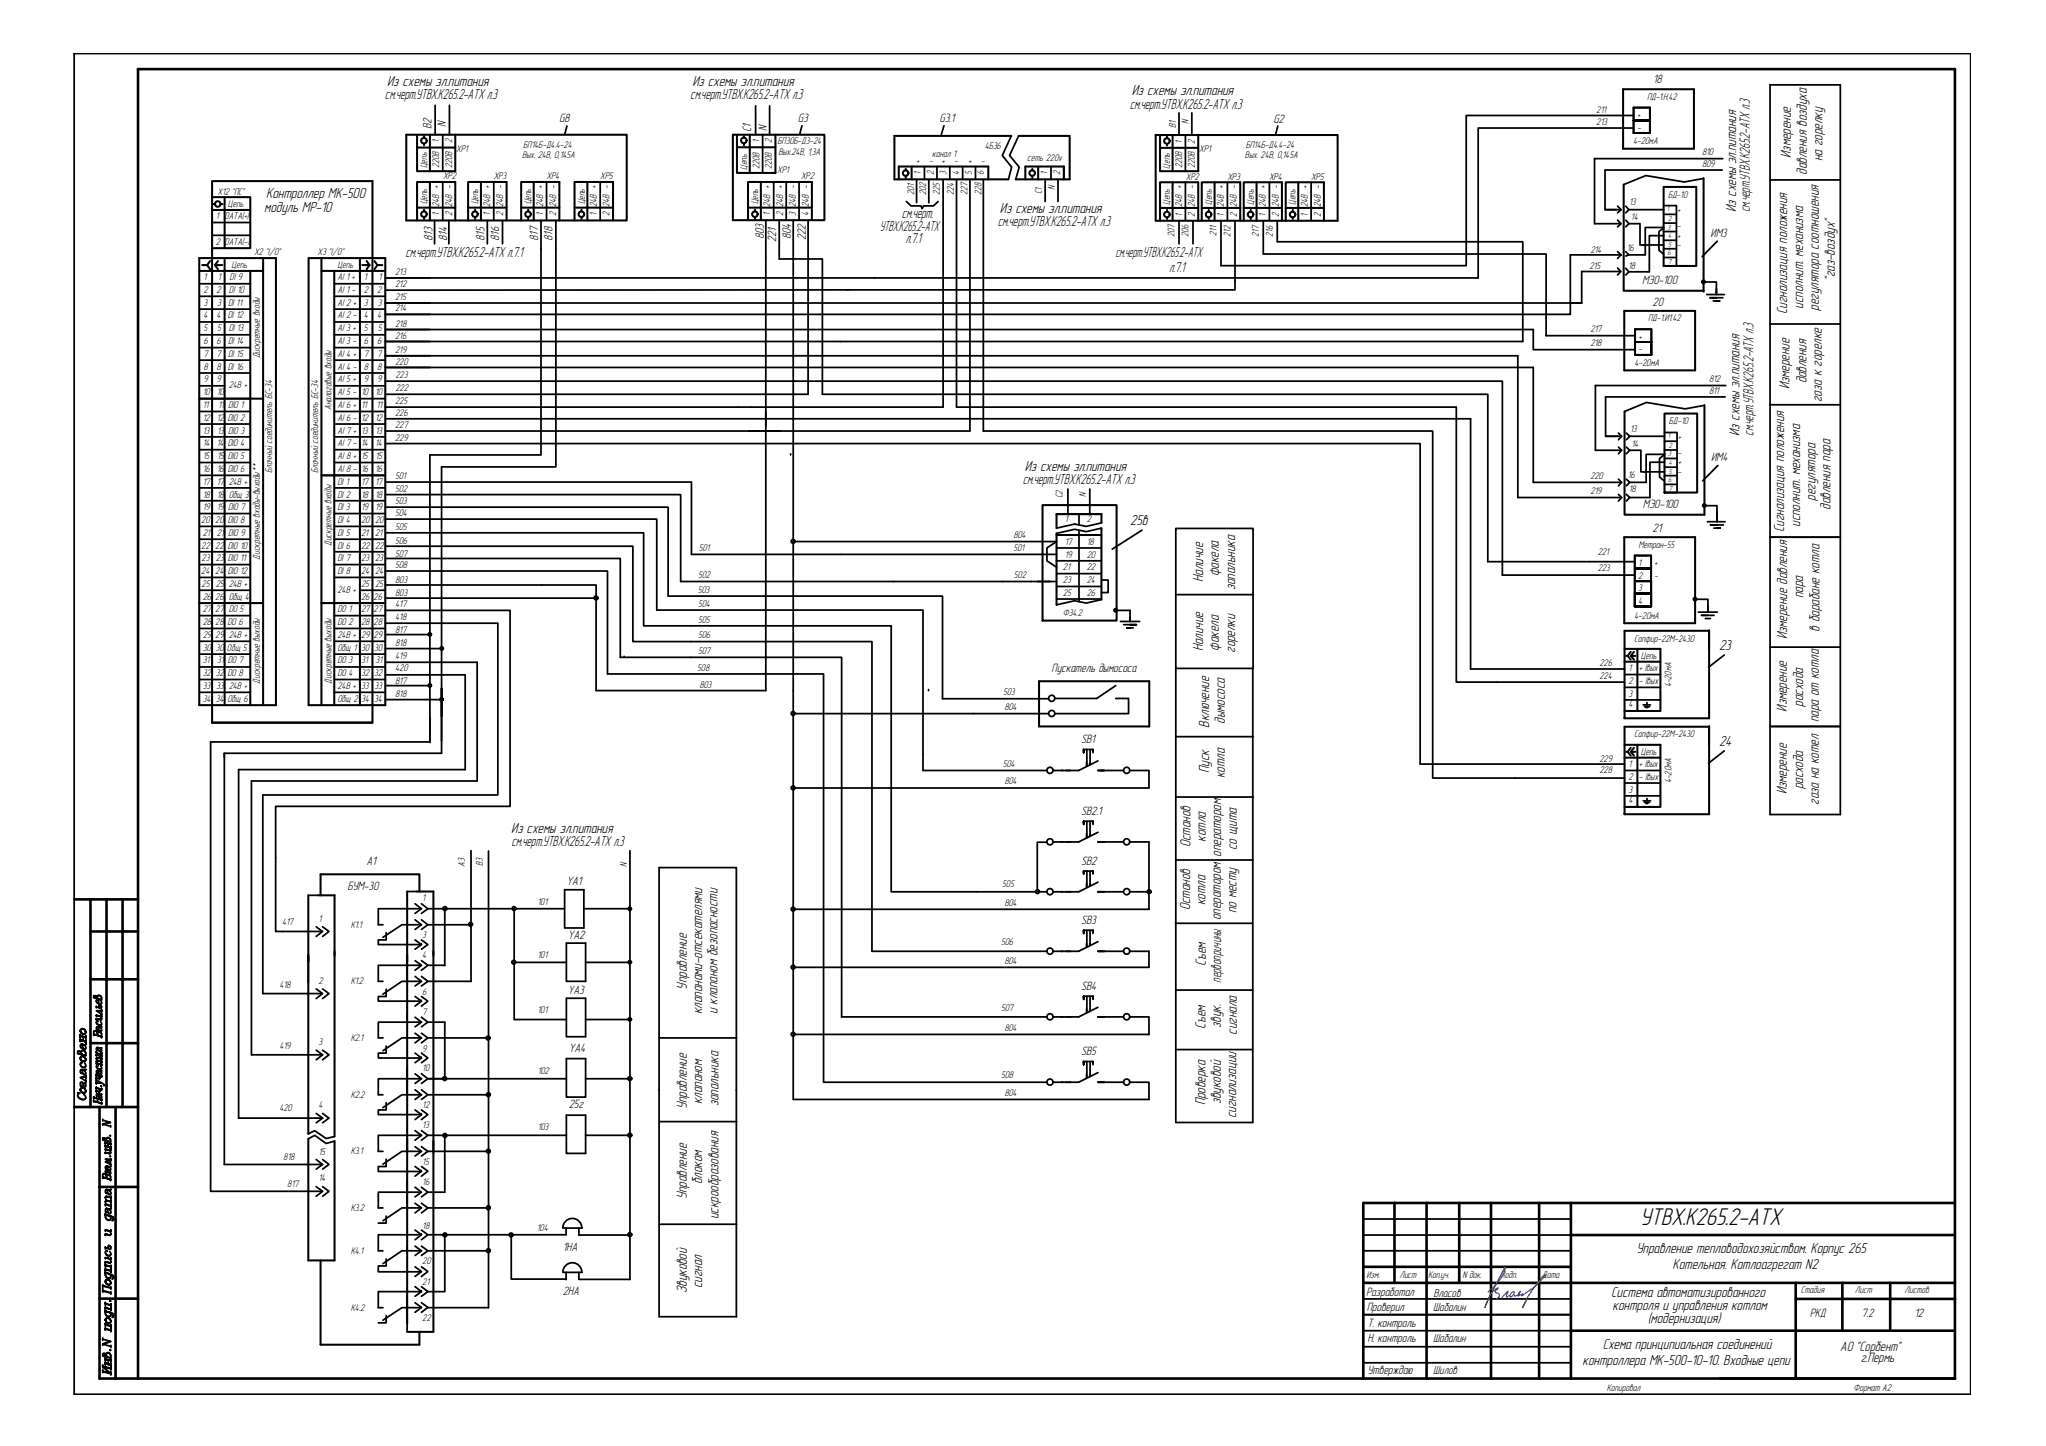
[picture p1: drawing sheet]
<svg xmlns="http://www.w3.org/2000/svg" width="297mm" height="210mm" viewBox="0 0 297 210" stroke-linecap="round" stroke-linejoin="round" font-family="sans-serif">
<defs><g id="words">
<text font-size="3.6" x="238.1" y="177.8">УТВХ.К265.2-АТХ</text>
<g font-size="2.2">
<text x="55.9" y="14.4">см.черт.УТВХ.К265.2-АТХ л.3</text>
<text x="56.2" y="12.4">Из схемы эл.питания</text>
<text x="100.2" y="14.4">см.черт.УТВХ.К265.2-АТХ л.3</text>
<text x="100.5" y="12.4">Из схемы эл.питания</text>
<text x="164" y="15.8">см.черт.УТВХ.К265.2-АТХ л.3</text>
<text x="164.3" y="13.8">Из схемы эл.питания</text>
<text x="260" y="22.9" transform="rotate(-90 260 22.9)">Измерение</text>
<text x="264.6" y="23.4" transform="rotate(-90 264.6 23.4)">на горелку</text>
<text x="38.7" y="28.7">Контроллер МК-500</text>
<text x="262.3" y="25.4" transform="rotate(-90 262.3 25.4)">давления воздуха</text>
<text x="38.4" y="30.8">модуль МР-10</text>
<text x="127.7" y="33.6">УТВХ.К265.2-АТХ</text>
<text x="130.9" y="31.6">см.черт.</text>
<text x="131.5" y="35.3">л.7.1</text>
<text x="144.9" y="32.9">см.черт.УТВХ.К265.2-АТХ л.3</text>
<text x="145.2" y="30.9">Из схемы эл.питания</text>
<text x="252.1" y="30.8" transform="rotate(-90 252.1 30.8)">Из схемы эл.питания</text>
<text x="254.1" y="30.8" transform="rotate(-90 254.1 30.8)">см.черт.УТВХ.К265.2-АТХ л.3</text>
<text x="58.9" y="37.3">см.черт.УТВХ.К265.2-АТХ л.7.1</text>
<text x="161.9" y="37.3">см.черт.УТВХ.К265.2-АТХ</text>
<text x="169.7" y="39.5">л.7.1</text>
<text x="266.4" y="40.7" transform="rotate(-90 266.4 40.7)">&quot;газ-воздух&quot;</text>
<text x="259.5" y="45.6" transform="rotate(-90 259.5 45.6)">Сигнализация положения</text>
<text x="261.8" y="44.8" transform="rotate(-90 261.8 44.8)">исполнит. механизма</text>
<text x="264" y="45.1" transform="rotate(-90 264 45.1)">регулятора соотношения</text>
<text x="259.8" y="56.5" transform="rotate(-90 259.8 56.5)">Измерение</text>
<text x="262.3" y="55.7" transform="rotate(-90 262.3 55.7)">давления</text>
<text x="264.5" y="58.4" transform="rotate(-90 264.5 58.4)">газа к горелке</text>
<text x="252.5" y="63.3" transform="rotate(-90 252.5 63.3)">Из схемы эл.питания</text>
<text x="254.6" y="63.2" transform="rotate(-90 254.6 63.2)">см.черт.УТВХ.К265.2-АТХ л.3</text>
<text x="148.5" y="70.3">см.черт.УТВХ.К265.2-АТХ л.3</text>
<text x="148.8" y="68.4">Из схемы эл.питания</text>
<text x="164.1" y="76.2">25в</text>
<text x="259" y="77.3" transform="rotate(-90 259 77.3)">Сигнализация положения</text>
<text x="261.3" y="76.5" transform="rotate(-90 261.3 76.5)">исполнит. механизма</text>
<text x="263.6" y="72.7" transform="rotate(-90 263.6 72.7)">регулятора</text>
<text x="265.7" y="74" transform="rotate(-90 265.7 74)">давления пара</text>
<text x="177" y="83.7" transform="rotate(-90 177 83.7)">факела</text>
<text x="174.7" y="84.5" transform="rotate(-90 174.7 84.5)">Наличие</text>
<text x="179.3" y="85.7" transform="rotate(-90 179.3 85.7)">запальника</text>
<text x="261.8" y="86.8" transform="rotate(-90 261.8 86.8)">пара</text>
<text x="174.7" y="94.5" transform="rotate(-90 174.7 94.5)">Наличие</text>
<text x="177" y="94.4" transform="rotate(-90 177 94.4)">факела</text>
<text x="179.3" y="94.8" transform="rotate(-90 179.3 94.8)">горелки</text>
<text x="249.6" y="94.4">23</text>
<text x="259.5" y="92.8" transform="rotate(-90 259.5 92.8)">Измерение давления</text>
<text x="264.1" y="91.7" transform="rotate(-90 264.1 91.7)">в барабане котла</text>
<text x="175.6" y="105.6" transform="rotate(-90 175.6 105.6)">Включение</text>
<text x="177.8" y="105" transform="rotate(-90 177.8 105)">дымососа</text>
<text x="259.4" y="103.3" transform="rotate(-90 259.4 103.3)">Измерение</text>
<text x="261.8" y="102.6" transform="rotate(-90 261.8 102.6)">расхода</text>
<text x="264" y="104.9" transform="rotate(-90 264 104.9)">пара от котла</text>
<text x="175.6" y="112.2" transform="rotate(-90 175.6 112.2)">Пуск</text>
<text x="177.8" y="113" transform="rotate(-90 177.8 113)">котла</text>
<text x="249.6" y="108.3">24</text>
<text x="259.4" y="115.3" transform="rotate(-90 259.4 115.3)">Измерение</text>
<text x="261.8" y="114.6" transform="rotate(-90 261.8 114.6)">расхода</text>
<text x="264" y="116.8" transform="rotate(-90 264 116.8)">газа на котел</text>
<text x="74.2" y="120.9">Из схемы эл.питания</text>
<text x="74.3" y="122.9">см.черт.УТВХ.К265.2-АТХ л.3</text>
<text x="172.8" y="123" transform="rotate(-90 172.8 123)">Останов</text>
<text x="175.1" y="122.2" transform="rotate(-90 175.1 122.2)">котла</text>
<text x="177.3" y="124.4" transform="rotate(-90 177.3 124.4)">оператором</text>
<text x="179.5" y="123.4" transform="rotate(-90 179.5 123.4)">со щита</text>
<text x="175" y="131.4" transform="rotate(-90 175 131.4)">котла</text>
<text x="172.8" y="132.2" transform="rotate(-90 172.8 132.2)">Останов</text>
<text x="177.3" y="133.6" transform="rotate(-90 177.3 133.6)">оператором</text>
<text x="179.5" y="132.6" transform="rotate(-90 179.5 132.6)">по месту</text>
<text x="99.7" y="143.6" transform="rotate(-90 99.7 143.6)">Управление</text>
<text x="175.1" y="140.3" transform="rotate(-90 175.1 140.3)">Съем</text>
<text x="177.3" y="142.7" transform="rotate(-90 177.3 142.7)">первопричины</text>
<text x="102" y="147.2" transform="rotate(-90 102 147.2)">клапанами-отсекателями</text>
<text x="104.2" y="147.2" transform="rotate(-90 104.2 147.2)">и клапаном безопасности</text>
<text x="175" y="149.4" transform="rotate(-90 175 149.4)">Съем</text>
<text x="177.3" y="149.2" transform="rotate(-90 177.3 149.2)">звук.</text>
<text x="179.5" y="150.2" transform="rotate(-90 179.5 150.2)">сигнала</text>
<text x="99.7" y="161" transform="rotate(-90 99.7 161)">Управление</text>
<text x="102" y="160.3" transform="rotate(-90 102 160.3)">клапаном</text>
<text x="104.3" y="160.6" transform="rotate(-90 104.3 160.6)">запальника</text>
<text x="175" y="160.4" transform="rotate(-90 175 160.4)">Проверка</text>
<text x="177.3" y="160.3" transform="rotate(-90 177.3 160.3)">звуковой</text>
<text x="179.5" y="162.3" transform="rotate(-90 179.5 162.3)">сигнализации</text>
<text x="102" y="171.9" transform="rotate(-90 102 171.9)">блоком</text>
<text x="99.7" y="174.1" transform="rotate(-90 99.7 174.1)">Управление</text>
<text x="104.3" y="177" transform="rotate(-90 104.3 177)">искрообразования</text>
<text x="237.6" y="181.8">Управление тепловодохозяйством. Корпус 265</text>
<text x="242.8" y="184.3">Котельная. Котлоагрегат N2</text>
<text x="99.7" y="187.7" transform="rotate(-90 99.7 187.7)">Звуковой</text>
<text x="102" y="187" transform="rotate(-90 102 187)">сигнал</text>
<text x="233.9" y="188.3">Система автоматизированного</text>
<text x="234.1" y="190.2">контроля и управления котлом</text>
<text x="232.7" y="195.9">Cхема принципиальная соединений</text>
<text x="239.2" y="192">(модернизация)</text>
<text x="229.8" y="198.2">контроллера МК-500-10-10. Входные цепи</text>
</g>
<g font-size="2">
<text x="267.2" y="196.1">АО &quot;Сорбент&quot;</text>
<text x="270.1" y="197.7">г.Пермь</text>
</g>
<g font-size="1.8">
<text x="81.2" y="17.8">G8</text>
<text x="115.8" y="17.7">G3</text>
<text x="136.4" y="17.7">G3.1</text>
<text x="184.9" y="17.8">G2</text>
<text x="240" y="12.1">18</text>
<text x="62.7" y="18.8" transform="rotate(-90 62.7 18.8)">В2</text>
<text x="64.7" y="18.4" transform="rotate(-90 64.7 18.4)">N</text>
<text x="109.1" y="19.2" transform="rotate(-90 109.1 19.2)">С1</text>
<text x="111.3" y="19" transform="rotate(-90 111.3 19)">N</text>
<text x="62.8" y="35" transform="rotate(-90 62.8 35)">813</text>
<text x="64.9" y="35" transform="rotate(-90 64.9 35)">814</text>
<text x="70.3" y="35" transform="rotate(-90 70.3 35)">815</text>
<text x="72.4" y="35" transform="rotate(-90 72.4 35)">816</text>
<text x="78.1" y="35" transform="rotate(-90 78.1 35)">817</text>
<text x="80.2" y="35" transform="rotate(-90 80.2 35)">818</text>
<text x="110.9" y="34.8" transform="rotate(-90 110.9 34.8)">803</text>
<text x="112.7" y="35.2" transform="rotate(-90 112.7 35.2)">221</text>
<text x="114.8" y="34.8" transform="rotate(-90 114.8 34.8)">804</text>
<text x="117" y="34.8" transform="rotate(-90 117 34.8)">222</text>
<text x="248.3" y="34.3">ИМ3</text>
<text x="238.4" y="41.2">МЭО-100</text>
<text x="239.9" y="44.4">20</text>
<text x="248.4" y="66.9">ИМ4</text>
<text x="238.5" y="73.7">МЭО-100</text>
<text x="239.9" y="77.2">21</text>
<text x="152.7" y="97.6">Пускатель дымососа</text>
<text x="156.9" y="107.9">SВ1</text>
<text x="156.9" y="118.3">SВ2.1</text>
<text x="53.2" y="125.5">А1</text>
<text x="156.9" y="125.5">SВ2</text>
<text x="50.4" y="129.2">БУМ-30</text>
<text x="82.2" y="128.5">YA1</text>
<text x="82.4" y="136.3">YA2</text>
<text x="156.9" y="134.1">SВ3</text>
<text x="156.9" y="143.7">SВ4</text>
<text x="82.4" y="144.3">YA3</text>
<text x="82.6" y="152.7">YA4</text>
<text x="156.9" y="153.2">SВ5</text>
<text x="82.6" y="160.8">25г</text>
<text x="81.7" y="181.6">1HA</text>
<text x="81.7" y="188">2HA</text>
<text x="198.3" y="188.1">Разработал</text>
<text x="198.4" y="190.4">Проверил</text>
<text x="262.7" y="191.1">РКД</text>
<text x="270.3" y="191.1">7.2</text>
<text x="277.9" y="191.1">12</text>
<text x="198.5" y="192.6">Т. контроль</text>
<text x="198.5" y="194.9">Н. контроль</text>
<text x="198.5" y="199.5">Утверждаю</text>
</g>
<g font-size="1.7">
<text x="208.1" y="190.4">Шабалин</text>
<text x="208.1" y="188.2">Власов</text>
<text x="208.1" y="194.8">Шабалин</text>
<text x="208.1" y="199.5">Шилов</text>
</g>
<g font-size="1.5">
<text x="172.6" y="17.9" transform="rotate(-90 172.6 17.9)">N</text>
<text x="231.7" y="16.3">211</text>
<text x="237.7" y="17.1">+</text>
<text x="239.1" y="14.5">ПД-1.Н.42</text>
<text x="63.8" y="20.8" transform="rotate(-90 63.8 20.8)">1</text>
<text x="65.6" y="20.8" transform="rotate(-90 65.6 20.8)">2</text>
<text x="66.2" y="22">XP1</text>
<text x="75.8" y="23">Вых. 24В, 0,145А</text>
<text x="76" y="21.5">БП14Б-Д4.4-24</text>
<text x="110.3" y="20.8" transform="rotate(-90 110.3 20.8)">1</text>
<text x="112.1" y="20.8" transform="rotate(-90 112.1 20.8)">2</text>
<text x="112.9" y="20.9">БП30Б-Д3-24</text>
<text x="113" y="22.5">Вых.24В, 1,3А</text>
<text x="133" y="23.8">+</text>
<text x="134.9" y="23.8">-</text>
<text x="135.4" y="22.8">канал 1</text>
<text x="136.7" y="23.8">+</text>
<text x="138.5" y="23.8">-</text>
<text x="140.6" y="23.8">+</text>
<text x="142.4" y="23.8">-</text>
<text x="143" y="21.6">4Б36</text>
<text x="149.1" y="23.3">сеть 220v</text>
<text x="170.7" y="18.5" transform="rotate(-90 170.7 18.5)">В1</text>
<text x="171.6" y="20.9" transform="rotate(-90 171.6 20.9)">1</text>
<text x="173.5" y="20.9" transform="rotate(-90 173.5 20.9)">2</text>
<text x="174.1" y="22.1">XP1</text>
<text x="180.7" y="23">Вых. 24В, 0,145А</text>
<text x="180.9" y="21.5">БП14Б-Д4.4-24</text>
<text x="231.7" y="18.2">213</text>
<text x="237.1" y="20.9">4-20мА</text>
<text x="237.7" y="19">-</text>
<text x="247.1" y="22.6">810</text>
<text x="31.6" y="28.3">Х12 &quot;ПС&quot;</text>
<text x="62" y="29.7" transform="rotate(-90 62 29.7)">Цепь</text>
<text x="62" y="24.4" transform="rotate(-90 62 24.4)">Цепь</text>
<text x="63.8" y="24.4" transform="rotate(-90 63.8 24.4)">220В</text>
<text x="64.3" y="26">XP2</text>
<text x="65.6" y="24.4" transform="rotate(-90 65.6 24.4)">220В</text>
<text x="69.4" y="29.7" transform="rotate(-90 69.4 29.7)">Цепь</text>
<text x="71.7" y="26">XP3</text>
<text x="77.1" y="29.7" transform="rotate(-90 77.1 29.7)">Цепь</text>
<text x="79.3" y="26">XP4</text>
<text x="84.9" y="29.7" transform="rotate(-90 84.9 29.7)">Цепь</text>
<text x="87.1" y="26">XP5</text>
<text x="108.5" y="24.6" transform="rotate(-90 108.5 24.6)">Цепь</text>
<text x="110.1" y="29.7" transform="rotate(-90 110.1 29.7)">Цепь</text>
<text x="110.3" y="24.6" transform="rotate(-90 110.3 24.6)">220В</text>
<text x="112.1" y="24.6" transform="rotate(-90 112.1 24.6)">220В</text>
<text x="112.8" y="25.1">XP1</text>
<text x="116.3" y="26">XP2</text>
<text x="132.7" y="28.4" transform="rotate(-90 132.7 28.4)">201</text>
<text x="133.7" y="25.4" transform="rotate(-90 133.7 25.4)">1</text>
<text x="134.5" y="28.4" transform="rotate(-90 134.5 28.4)">202</text>
<text x="135.6" y="25.4" transform="rotate(-90 135.6 25.4)">2</text>
<text x="136.5" y="28.4" transform="rotate(-90 136.5 28.4)">225</text>
<text x="137.4" y="25.4" transform="rotate(-90 137.4 25.4)">3</text>
<text x="138.5" y="28.4" transform="rotate(-90 138.5 28.4)">224</text>
<text x="139.2" y="25.4" transform="rotate(-90 139.2 25.4)">4</text>
<text x="140.5" y="28.4" transform="rotate(-90 140.5 28.4)">227</text>
<text x="141.1" y="25.4" transform="rotate(-90 141.1 25.4)">5</text>
<text x="142.5" y="28.4" transform="rotate(-90 142.5 28.4)">228</text>
<text x="142.8" y="25.4" transform="rotate(-90 142.8 25.4)">6</text>
<text x="151.3" y="28.2" transform="rotate(-90 151.3 28.2)">С1</text>
<text x="152.1" y="25.4" transform="rotate(-90 152.1 25.4)">1</text>
<text x="153.1" y="27.6" transform="rotate(-90 153.1 27.6)">N</text>
<text x="153.9" y="25.4" transform="rotate(-90 153.9 25.4)">2</text>
<text x="169.9" y="29.7" transform="rotate(-90 169.9 29.7)">Цепь</text>
<text x="169.9" y="24.5" transform="rotate(-90 169.9 24.5)">Цепь</text>
<text x="171.6" y="24.4" transform="rotate(-90 171.6 24.4)">220В</text>
<text x="172.2" y="26.1">XP2</text>
<text x="173.5" y="24.4" transform="rotate(-90 173.5 24.4)">220В</text>
<text x="176" y="29.7" transform="rotate(-90 176 29.7)">Цепь</text>
<text x="178.2" y="26.1">XP3</text>
<text x="182" y="29.7" transform="rotate(-90 182 29.7)">Цепь</text>
<text x="184.2" y="26.1">XP4</text>
<text x="188.1" y="29.7" transform="rotate(-90 188.1 29.7)">Цепь</text>
<text x="190.3" y="26.1">XP5</text>
<text x="236.5" y="29.8">13</text>
<text x="242.2" y="28.7">БД-10</text>
<text x="247.1" y="24.2">809</text>
<text x="31.3" y="31.8">1 DATA(+)</text>
<text x="31.3" y="35.6">2 DATA(-)</text>
<text x="33.1" y="30.1">Цепь</text>
<text x="63.8" y="31.4" transform="rotate(-90 63.8 31.4)">1</text>
<text x="63.8" y="30" transform="rotate(-90 63.8 30)">24В +</text>
<text x="65.6" y="31.4" transform="rotate(-90 65.6 31.4)">2</text>
<text x="65.6" y="30" transform="rotate(-90 65.6 30)">24В -</text>
<text x="71.2" y="31.4" transform="rotate(-90 71.2 31.4)">1</text>
<text x="71.2" y="30" transform="rotate(-90 71.2 30)">24В +</text>
<text x="73" y="31.4" transform="rotate(-90 73 31.4)">2</text>
<text x="73" y="30" transform="rotate(-90 73 30)">24В -</text>
<text x="78.9" y="31.4" transform="rotate(-90 78.9 31.4)">1</text>
<text x="78.9" y="30" transform="rotate(-90 78.9 30)">24В +</text>
<text x="80.7" y="31.4" transform="rotate(-90 80.7 31.4)">2</text>
<text x="80.7" y="30" transform="rotate(-90 80.7 30)">24В -</text>
<text x="86.6" y="31.4" transform="rotate(-90 86.6 31.4)">1</text>
<text x="86.6" y="30" transform="rotate(-90 86.6 30)">24В +</text>
<text x="88.5" y="31.4" transform="rotate(-90 88.5 31.4)">2</text>
<text x="88.5" y="30" transform="rotate(-90 88.5 30)">24В -</text>
<text x="111.8" y="31.4" transform="rotate(-90 111.8 31.4)">1</text>
<text x="111.8" y="30" transform="rotate(-90 111.8 30)">24В +</text>
<text x="113.7" y="31.4" transform="rotate(-90 113.7 31.4)">2</text>
<text x="113.7" y="30" transform="rotate(-90 113.7 30)">24В +</text>
<text x="115.5" y="31.4" transform="rotate(-90 115.5 31.4)">3</text>
<text x="115.5" y="30" transform="rotate(-90 115.5 30)">24В -</text>
<text x="117.4" y="31.4" transform="rotate(-90 117.4 31.4)">4</text>
<text x="117.4" y="30" transform="rotate(-90 117.4 30)">24В -</text>
<text x="170.5" y="34.4" transform="rotate(-90 170.5 34.4)">207</text>
<text x="171.6" y="31.5" transform="rotate(-90 171.6 31.5)">1</text>
<text x="171.6" y="30.1" transform="rotate(-90 171.6 30.1)">24В +</text>
<text x="172.6" y="34.4" transform="rotate(-90 172.6 34.4)">206</text>
<text x="173.5" y="31.5" transform="rotate(-90 173.5 31.5)">2</text>
<text x="173.5" y="30.1" transform="rotate(-90 173.5 30.1)">24В -</text>
<text x="176.6" y="34.3" transform="rotate(-90 176.6 34.3)">211</text>
<text x="177.7" y="31.5" transform="rotate(-90 177.7 31.5)">1</text>
<text x="177.7" y="30.1" transform="rotate(-90 177.7 30.1)">24В +</text>
<text x="178.7" y="34.4" transform="rotate(-90 178.7 34.4)">212</text>
<text x="179.5" y="31.5" transform="rotate(-90 179.5 31.5)">2</text>
<text x="179.5" y="30.1" transform="rotate(-90 179.5 30.1)">24В -</text>
<text x="182.8" y="34.4" transform="rotate(-90 182.8 34.4)">217</text>
<text x="183.8" y="31.5" transform="rotate(-90 183.8 31.5)">1</text>
<text x="183.8" y="30.1" transform="rotate(-90 183.8 30.1)">24В +</text>
<text x="184.8" y="34.4" transform="rotate(-90 184.8 34.4)">216</text>
<text x="185.6" y="31.5" transform="rotate(-90 185.6 31.5)">2</text>
<text x="185.6" y="30.1" transform="rotate(-90 185.6 30.1)">24В -</text>
<text x="189.9" y="31.5" transform="rotate(-90 189.9 31.5)">1</text>
<text x="189.9" y="30.1" transform="rotate(-90 189.9 30.1)">24В +</text>
<text x="191.7" y="31.5" transform="rotate(-90 191.7 31.5)">2</text>
<text x="191.7" y="30.1" transform="rotate(-90 191.7 30.1)">24В -</text>
<text x="236.8" y="31.9">14</text>
<text x="243.4" y="33.3">-</text>
<text x="243.5" y="31">+</text>
<text x="243.5" y="34.7">+</text>
<text x="29.5" y="40.7">1</text>
<text x="31.6" y="40.7">1</text>
<text x="33.3" y="40.7">DI 9</text>
<text x="33.6" y="38.9">Цепь</text>
<text x="36.9" y="37.1">Х2 &quot;I/O&quot;</text>
<text x="46.1" y="37.1">Х3 &quot;I/O&quot;</text>
<text x="49" y="38.9">Цепь</text>
<text x="49" y="40.7">AI 1 +</text>
<text x="52.8" y="40.7">1</text>
<text x="55" y="40.7">1</text>
<text x="57.4" y="39.9">213</text>
<text x="57.4" y="41.7">212</text>
<text x="230.8" y="39.1">215</text>
<text x="230.9" y="36.7">214</text>
<text x="236.2" y="36.4">16</text>
<text x="236.4" y="39.1">18</text>
<text x="243.4" y="36">-</text>
<text x="29.5" y="42.5">2</text>
<text x="29.5" y="44.4">3</text>
<text x="29.5" y="46.2">4</text>
<text x="31.4" y="42.5">2</text>
<text x="31.4" y="46.2">4</text>
<text x="31.5" y="44.4">3</text>
<text x="33.1" y="46.2">DI 12</text>
<text x="33.1" y="44.4">DI 11</text>
<text x="33.2" y="42.5">DI 10</text>
<text x="49" y="42.5">AI 1 -</text>
<text x="49" y="44.4">AI 2 +</text>
<text x="49" y="46.2">AI 2 -</text>
<text x="52.8" y="42.5">2</text>
<text x="52.8" y="44.4">3</text>
<text x="52.8" y="46.2">4</text>
<text x="54.8" y="42.5">2</text>
<text x="54.8" y="46.2">4</text>
<text x="54.8" y="44.4">3</text>
<text x="57.4" y="43.6">215</text>
<text x="57.4" y="45.2">214</text>
<text x="57.4" y="47.5">218</text>
<text x="239.3" y="46.7">ПД-1.И1.42</text>
<text x="29.5" y="48.1">5</text>
<text x="29.5" y="50">6</text>
<text x="29.5" y="51.8">7</text>
<text x="29.5" y="53.7">8</text>
<text x="31.4" y="50">6</text>
<text x="31.4" y="51.8">7</text>
<text x="31.4" y="53.7">8</text>
<text x="31.5" y="48.1">5</text>
<text x="33.1" y="53.7">DI 16</text>
<text x="33.1" y="50">DI 14</text>
<text x="33.1" y="51.8">DI 15</text>
<text x="33.2" y="48.1">DI 13</text>
<text x="37.7" y="52" transform="rotate(-90 37.7 52)">Дискретные входы</text>
<text x="49" y="48.1">AI 3 +</text>
<text x="49" y="50">AI 3 -</text>
<text x="49" y="51.8">AI 4 +</text>
<text x="49" y="53.7">AI 4 -</text>
<text x="52.8" y="48.1">5</text>
<text x="52.8" y="50">6</text>
<text x="52.8" y="51.8">7</text>
<text x="52.8" y="53.7">8</text>
<text x="54.8" y="50">6</text>
<text x="54.8" y="51.8">7</text>
<text x="54.8" y="53.7">8</text>
<text x="54.8" y="48.1">5</text>
<text x="57.4" y="49.1">216</text>
<text x="57.4" y="51.3">219</text>
<text x="57.4" y="53">220</text>
<text x="230.9" y="48.2">217</text>
<text x="230.9" y="50.2">218</text>
<text x="237.3" y="53.1">4-20мА</text>
<text x="237.9" y="49.3">+</text>
<text x="237.9" y="51.1">-</text>
<text x="29.4" y="57.4">10</text>
<text x="29.4" y="59.2">11</text>
<text x="29.5" y="55.5">9</text>
<text x="31.4" y="55.5">9</text>
<text x="31.5" y="57.4">10</text>
<text x="31.7" y="59.2">11</text>
<text x="33.1" y="59.2">DIO 1</text>
<text x="33.2" y="56.3">24В +</text>
<text x="48.1" y="59.5" transform="rotate(-90 48.1 59.5)">Аналоговые входы</text>
<text x="49" y="55.5">AI 5 +</text>
<text x="49" y="57.4">AI 5 -</text>
<text x="49" y="59.2">AI 6 +</text>
<text x="52.4" y="57.4">10</text>
<text x="52.4" y="59.2">11</text>
<text x="52.8" y="55.5">9</text>
<text x="54.5" y="57.4">10</text>
<text x="54.7" y="59.2">11</text>
<text x="54.8" y="55.5">9</text>
<text x="57.4" y="58.7">225</text>
<text x="57.4" y="54.9">223</text>
<text x="57.4" y="56.8">222</text>
<text x="248.1" y="55.5">812</text>
<text x="248.1" y="57.2">811</text>
<text x="29.4" y="61.1">12</text>
<text x="29.4" y="62.9">13</text>
<text x="29.4" y="64.8">14</text>
<text x="31.5" y="61.1">12</text>
<text x="31.5" y="64.8">14</text>
<text x="31.5" y="62.9">13</text>
<text x="33.1" y="61.1">DIO 2</text>
<text x="33.1" y="64.8">DIO 4</text>
<text x="33.1" y="62.9">DIO 3</text>
<text x="49" y="61.1">AI 6 -</text>
<text x="49" y="62.9">AI 7 +</text>
<text x="49" y="64.8">AI 7 -</text>
<text x="52.4" y="61.1">12</text>
<text x="52.4" y="62.9">13</text>
<text x="52.4" y="64.8">14</text>
<text x="54.5" y="61.1">12</text>
<text x="54.5" y="64.8">14</text>
<text x="54.5" y="62.9">13</text>
<text x="57.4" y="60.4">226</text>
<text x="57.4" y="62.2">227</text>
<text x="57.4" y="64">229</text>
<text x="236.7" y="62.7">13</text>
<text x="236.9" y="64.9">14</text>
<text x="242.3" y="61.6">БД-10</text>
<text x="243.6" y="63.9">+</text>
<text x="29.4" y="66.6">15</text>
<text x="29.4" y="68.5">16</text>
<text x="29.4" y="70.4">17</text>
<text x="31.5" y="68.5">16</text>
<text x="31.5" y="70.4">17</text>
<text x="31.5" y="66.6">15</text>
<text x="33.1" y="66.6">DIO 5</text>
<text x="33.1" y="68.5">DIO 6</text>
<text x="33.2" y="70.4">24В +</text>
<text x="39.5" y="68.7" transform="rotate(-90 39.5 68.7)">Блочный соединитель БС-34</text>
<text x="46.2" y="68.7" transform="rotate(-90 46.2 68.7)">Блочный соединитель БС-34</text>
<text x="49" y="70.4">DI 1</text>
<text x="49" y="66.6">AI 8 +</text>
<text x="49" y="68.5">AI 8 -</text>
<text x="52.4" y="66.6">15</text>
<text x="52.4" y="68.5">16</text>
<text x="52.4" y="70.4">17</text>
<text x="54.5" y="68.5">16</text>
<text x="54.5" y="70.4">17</text>
<text x="54.5" y="66.6">15</text>
<text x="57.4" y="69.6">501</text>
<text x="57.4" y="71.4">502</text>
<text x="230.9" y="69.5">220</text>
<text x="230.9" y="71.7">219</text>
<text x="236.3" y="69.4">16</text>
<text x="236.5" y="71.4">18</text>
<text x="243.6" y="69">-</text>
<text x="243.6" y="66.2">-</text>
<text x="243.6" y="67.6">+</text>
<text x="29.2" y="75.9">20</text>
<text x="29.4" y="72.2">18</text>
<text x="29.4" y="74">19</text>
<text x="29.4" y="77.8">21</text>
<text x="31.3" y="75.9">20</text>
<text x="31.5" y="72.2">18</text>
<text x="31.5" y="74">19</text>
<text x="31.5" y="77.8">21</text>
<text x="33.1" y="75.9">DIO 8</text>
<text x="33.1" y="74">DIO 7</text>
<text x="33.1" y="77.8">DIO 9</text>
<text x="33.2" y="72.2">Общ 3</text>
<text x="49" y="72.2">DI 2</text>
<text x="49" y="74">DI 3</text>
<text x="49" y="75.9">DI 4</text>
<text x="49" y="77.8">DI 5</text>
<text x="52.4" y="72.2">18</text>
<text x="52.4" y="74">19</text>
<text x="52.4" y="75.9">20</text>
<text x="52.4" y="77.8">21</text>
<text x="54.5" y="72.2">18</text>
<text x="54.5" y="74">19</text>
<text x="54.5" y="75.9">20</text>
<text x="54.5" y="77.8">21</text>
<text x="57.4" y="73.2">503</text>
<text x="57.4" y="75">504</text>
<text x="57.4" y="77">505</text>
<text x="154.3" y="72.3" transform="rotate(-90 154.3 72.3)">С2</text>
<text x="154.6" y="75.8">1</text>
<text x="157.7" y="72.2" transform="rotate(-90 157.7 72.2)">N</text>
<text x="157.8" y="75.8">2</text>
<text x="29.2" y="79.6">22</text>
<text x="29.2" y="83.3">24</text>
<text x="29.3" y="81.5">23</text>
<text x="31.3" y="79.6">22</text>
<text x="31.3" y="83.3">24</text>
<text x="31.3" y="81.5">23</text>
<text x="33.1" y="79.6">DIO 10</text>
<text x="33.1" y="81.5">DIO 11</text>
<text x="33.1" y="83.3">DIO 12</text>
<text x="37.7" y="81.2" transform="rotate(-90 37.7 81.2)">Дискретные входы-выходы**</text>
<text x="48.1" y="79.2" transform="rotate(-90 48.1 79.2)">Дискретные входы</text>
<text x="49" y="79.6">DI 6</text>
<text x="49" y="81.5">DI 7</text>
<text x="49" y="83.3">DI 8</text>
<text x="52.4" y="79.6">22</text>
<text x="52.4" y="81.5">23</text>
<text x="52.4" y="83.3">24</text>
<text x="54.5" y="79.6">22</text>
<text x="54.5" y="81.5">23</text>
<text x="54.5" y="83.3">24</text>
<text x="57.4" y="79">506</text>
<text x="57.4" y="80.8">507</text>
<text x="57.4" y="82.5">508</text>
<text x="101.4" y="83.9">502</text>
<text x="101.4" y="80">501</text>
<text x="147.1" y="79.9">501</text>
<text x="147.1" y="78.1">804</text>
<text x="147.2" y="83.9">502</text>
<text x="154.3" y="82.8">21</text>
<text x="154.6" y="80.9">19</text>
<text x="154.6" y="79.1">17</text>
<text x="157.8" y="82.8">22</text>
<text x="157.8" y="80.9">20</text>
<text x="157.8" y="79.1">18</text>
<text x="232" y="82.9">223</text>
<text x="232" y="80.6">221</text>
<text x="237.8" y="82.2">1</text>
<text x="237.9" y="79.5">Метран-55</text>
<text x="240.2" y="82.2">+</text>
<text x="29.3" y="85.2">25</text>
<text x="29.4" y="88.9">27</text>
<text x="29.4" y="87">26</text>
<text x="31.3" y="88.9">27</text>
<text x="31.3" y="87">26</text>
<text x="31.3" y="85.2">25</text>
<text x="33.2" y="88.9">DO 5</text>
<text x="33.2" y="85.2">24В +</text>
<text x="33.2" y="87">Общ 4</text>
<text x="49" y="88.9">DO 1</text>
<text x="49" y="86.1">24В +</text>
<text x="52.4" y="88.9">27</text>
<text x="52.4" y="87">26</text>
<text x="52.4" y="85.2">25</text>
<text x="54.2" y="88.9">27</text>
<text x="54.2" y="87">26</text>
<text x="54.5" y="85.2">25</text>
<text x="57.4" y="84.6">803</text>
<text x="57.4" y="86.4">803</text>
<text x="57.4" y="88.2">417</text>
<text x="101.3" y="86.1">503</text>
<text x="101.4" y="88.1">504</text>
<text x="154.3" y="89.4">Ф34.2</text>
<text x="154.3" y="86.5">25</text>
<text x="154.3" y="84.7">23</text>
<text x="157.8" y="86.5">26</text>
<text x="157.8" y="84.7">24</text>
<text x="237.3" y="89.8">4-20мА</text>
<text x="237.8" y="84">2</text>
<text x="237.8" y="87.7">4</text>
<text x="237.8" y="85.8">3</text>
<text x="240.2" y="84">-</text>
<text x="29.4" y="94.4">30</text>
<text x="29.4" y="92.6">29</text>
<text x="29.4" y="90.8">28</text>
<text x="31.3" y="92.6">29</text>
<text x="31.3" y="90.8">28</text>
<text x="31.3" y="94.4">30</text>
<text x="32.9" y="94.4">Общ 5</text>
<text x="33" y="90.8">DO 6</text>
<text x="33.2" y="92.6">24В +</text>
<text x="49" y="94.4">Общ 1</text>
<text x="49" y="92.6">24В +</text>
<text x="49" y="90.8">DO 2</text>
<text x="52.4" y="94.4">30</text>
<text x="52.4" y="92.6">29</text>
<text x="52.4" y="90.8">28</text>
<text x="54.2" y="92.6">29</text>
<text x="54.2" y="90.8">28</text>
<text x="54.3" y="94.4">30</text>
<text x="57.4" y="90">418</text>
<text x="57.4" y="95.6">419</text>
<text x="57.4" y="91.9">817</text>
<text x="57.4" y="93.7">818</text>
<text x="101.4" y="90.4">505</text>
<text x="101.4" y="92.7">506</text>
<text x="101.4" y="95">507</text>
<text x="237.3" y="93.2">Сапфир-22М-2430</text>
<text x="238.2" y="95.7">Цепь</text>
<text x="29.4" y="96.3">31</text>
<text x="29.4" y="98.2">32</text>
<text x="29.4" y="100">33</text>
<text x="29.4" y="101.9">34</text>
<text x="31.3" y="98.2">32</text>
<text x="31.3" y="101.9">34</text>
<text x="31.4" y="100">33</text>
<text x="31.5" y="96.3">31</text>
<text x="33" y="98.2">DO 8</text>
<text x="33" y="101.9">Общ 6</text>
<text x="33.1" y="96.3">DO 7</text>
<text x="33.2" y="100">24В +</text>
<text x="37.7" y="99.2" transform="rotate(-90 37.7 99.2)">Дискретные выходы</text>
<text x="48.1" y="99.2" transform="rotate(-90 48.1 99.2)">Дискретные выходы</text>
<text x="49" y="96.3">DO 3</text>
<text x="49" y="98.2">DO 4</text>
<text x="49" y="100">24В +</text>
<text x="49" y="101.9">Общ 2</text>
<text x="52.4" y="96.3">31</text>
<text x="52.4" y="98.2">32</text>
<text x="52.4" y="100">33</text>
<text x="52.4" y="101.9">34</text>
<text x="54.3" y="98.2">32</text>
<text x="54.3" y="101.9">34</text>
<text x="54.4" y="100">33</text>
<text x="54.5" y="96.3">31</text>
<text x="57.4" y="97.5">420</text>
<text x="57.4" y="99.3">817</text>
<text x="57.4" y="101.2">818</text>
<text x="101.2" y="97.4">508</text>
<text x="101.5" y="99.9">803</text>
<text x="145.6" y="100.8">503</text>
<text x="232.2" y="96.7">226</text>
<text x="232.2" y="98.6">224</text>
<text x="236.4" y="97.4">1</text>
<text x="236.4" y="99.3">2</text>
<text x="236.4" y="101.1">3</text>
<text x="237.9" y="97.4">+ Iвых</text>
<text x="237.9" y="99.3">- Iвых</text>
<text x="242.7" y="99.8" transform="rotate(-90 242.7 99.8)">4-20мА</text>
<text x="145.8" y="103.1">804</text>
<text x="236.4" y="102.7">4</text>
<text x="237.3" y="107">Сапфир-22М-2430</text>
<text x="145.6" y="111.3">504</text>
<text x="145.8" y="113.9">804</text>
<text x="232.2" y="110.7">229</text>
<text x="232.2" y="112.3">228</text>
<text x="236.4" y="111.3">1</text>
<text x="236.4" y="113.2">2</text>
<text x="237.9" y="111.3">+ Iвых</text>
<text x="237.9" y="113.2">- Iвых</text>
<text x="238.2" y="109.6">Цепь</text>
<text x="242.7" y="113.7" transform="rotate(-90 242.7 113.7)">4-20мА</text>
<text x="236.4" y="115.1">3</text>
<text x="236.4" y="116.6">4</text>
<text x="67.5" y="125.8" transform="rotate(-90 67.5 125.8)">А3</text>
<text x="70.1" y="125.8" transform="rotate(-90 70.1 125.8)">В3</text>
<text x="91" y="125.8" transform="rotate(-90 91 125.8)">N</text>
<text x="61.3" y="130.8">1</text>
<text x="78" y="131.3">101</text>
<text x="145.5" y="128.7">505</text>
<text x="145.8" y="131.5">804</text>
<text x="41" y="134.3">417</text>
<text x="46.2" y="133.8">1</text>
<text x="50.9" y="134.7">К1.1</text>
<text x="61.3" y="136.2">3</text>
<text x="145.3" y="137.1">506</text>
<text x="40.6" y="143.4">418</text>
<text x="46.2" y="142.8">2</text>
<text x="50.9" y="142.9">К1.2</text>
<text x="61.3" y="139">4</text>
<text x="78" y="139.1">101</text>
<text x="145.8" y="139.9">804</text>
<text x="61.3" y="147.3">7</text>
<text x="61.3" y="144.4">6</text>
<text x="78" y="147.1">101</text>
<text x="145.3" y="146.7">507</text>
<text x="145.8" y="149.6">804</text>
<text x="40.6" y="152.2">419</text>
<text x="46.2" y="151.7">3</text>
<text x="50.9" y="151.1">К2.1</text>
<text x="61.3" y="152.7">9</text>
<text x="61.3" y="155.5">10</text>
<text x="78.1" y="155.9">102</text>
<text x="40.6" y="161.3">420</text>
<text x="46.2" y="160.9">4</text>
<text x="50.9" y="159.3">К2.2</text>
<text x="61.3" y="160.9">12</text>
<text x="145.3" y="156.5">508</text>
<text x="145.8" y="159.1">804</text>
<text x="46.2" y="167.6">15</text>
<text x="50.9" y="167.6">К3.1</text>
<text x="61.3" y="163.7">13</text>
<text x="78.1" y="164.1">103</text>
<text x="41.1" y="168.4">818</text>
<text x="41.7" y="172.3">817</text>
<text x="46.2" y="171.4">14</text>
<text x="61.3" y="169.2">15</text>
<text x="61.3" y="172">16</text>
<text x="50.9" y="175.8">К3.2</text>
<text x="61.3" y="178.4">18</text>
<text x="77.9" y="178.7">104</text>
<text x="50.9" y="182">К4.1</text>
<text x="61.3" y="183.5">20</text>
<text x="198.4" y="185.5">Изм.</text>
<text x="203.2" y="185.5">Лист</text>
<text x="207.3" y="185.5">Коп.уч.</text>
<text x="212.3" y="185.5">N док.</text>
<text x="217.9" y="185.5">Подп.</text>
<text x="223.9" y="185.5">Дата</text>
<text x="50.9" y="190.2">К4.2</text>
<text x="61.3" y="191.8">22</text>
<text x="61.3" y="186.5">21</text>
<text x="261.5" y="187.7">Стадия</text>
<text x="269.3" y="187.7">Лист</text>
<text x="276.5" y="187.7">Листов</text>
<text x="233.3" y="202">Копировал</text>
<text x="269.1" y="202">Формат A2</text>
</g>
<g font-size="1.1">
<text x="242" y="30.7">1</text>
<text x="242.1" y="33.3">3</text>
<text x="242.2" y="35.9">5</text>
<text x="242.2" y="32.1">2</text>
<text x="242.2" y="34.5">4</text>
<text x="242.1" y="37.1">6</text>
<text x="242.2" y="38.3">7</text>
<text x="242.1" y="63.6">1</text>
<text x="242.3" y="65">2</text>
<text x="242.2" y="70">6</text>
<text x="242.2" y="66.3">3</text>
<text x="242.3" y="71.2">7</text>
<text x="242.3" y="68.8">5</text>
<text x="242.3" y="67.5">4</text>
</g>
</g></defs>
<!-- layer: 0 -->
<g fill="none" stroke="#000" stroke-width=".38">
<path d="M202.5 174.6v11.6M207.1 174.6v25.5M211.9 174.6v11.6M216.5 174.6v25.5M223.4 174.6v25.5M228.1 179.3h55.6M228.1 174.6v25.5M283.8 174.6h-85.9v25.5M197.9 183.9h30.2M197.9 186.2h85.9M228.1 193.2h55.6M260.7 188.6h23.2"/>
<path d="M260.7 186.2v13.9M267.5 186.2v7M274.4 186.2v7M20 200.1v-190.1h263.8v190.1h-15.6"/>
</g>
<g fill="none" stroke="#000" stroke-width=".25">
<path d="M10.8 7.7h275.3v194.7h-275.3zM64.3 19.6v5.2M82.3 18.3l-.3 1.3M109.7 15.4v4.2M110.7 19.6v5.5M111.7 15.4v4.2M116.4 18.2l-.3 1.3M137 18.2l-.3 1.3M146.8 19.7l-1.3 2.9 1.4 1.7-.5 1.7M147.9 19.7l-1.3 2.9 1.4 1.7-.5 1.7M171.2 16.4v3.2M172.1 19.6v5.2"/>
<path d="M173 16.4v3.2M185.5 18.3l-.3 1.3M237.2 17.5h2.3zM237.2 16.8h-24.3v21.8h-35.6v-6.6M237.2 18.6h-22.6v21.7h-158.7M239.5 19.3v-1.8v1.8M239.5 17.5v-1.9h-2.3v3.7h2.3M257 12.3h10.2v105.9h-10.2v-40.2h10.2h-10.2zM64.3 26.4v5.6M71.7 26.4v5.6M78.5 36.1v29.9h-16.1v41.8M79.3 26.4v5.6"/>
<path d="M80.7 36.1v31.7h-16.6v39.8M87.1 26.4v5.6M111.2 32v68.2h-24.7v-15.3h-30.6M112.3 26.4v5.6M113.1 37.6h6.3v19.6h96.6v24.3h21.3M114.1 26.4v5.6M116 26.4v5.6M117.3 32v25.2h-61.4M131.6 29.3l.7 .6h1.4l.2 .4 .2-.4h1.4l.7-.6M133.1 26.1v3.3M134.2 24.2v1.8M134.8 26.1v3.3"/>
<path d="M136 24.2v1.8M136.9 26.1v33h-81M137.9 24.2v1.8M138.9 26.1v33h72.5v39.9h24.4M139.8 24.2v1.8M140.8 26.1v36.5h-84.9M141.6 24.2v1.8M142.8 26.1v36.5h65.2v50.3h27.8M151.7 26v3.3M152.6 24.2v1.8M153.6 26v3.3M154.4 24.2v1.8"/>
<path d="M171.2 32v3.4M172.1 26.5v5.5M173.2 32v3.4M178.2 26.5v5.5M179.3 32v10.1h-56.3M183.4 32v4.9h41.1v11.8h12.9M184.3 26.5v5.5M185.4 32v3.1h35.7v14.5h-165.2M190.3 26.5v5.5M233 30.4h2.3M234.8 38.9l.5 .5-.5 .5M234.8 32l.5 .5-.5 .4"/>
<path d="M234.8 29.9l.5 .5-.5 .5M234.8 36.5l.5 .5M235.3 39.4h-5.7v4.6M235.3 37h-7.3v8.6h-172.1h6.5M235.3 37l-.5 .5M236 38.9l.5 .6-.5 .4M236 36.5l.5 .5-.5 .2M236 32l.5 .5-.5 .4M236 29.9l.5 .5-.5 .5M236.5 32.5h1.6v3.1h.7M236.5 30.4h5M238.6 35.6h2.9"/>
<path d="M241.5 34.2h-2v5.3h-3M241.5 33h-2.6v4h-2.4M241.5 29.8h1.9v8.8h-1.9M241.5 33.1l-.7 .5v2.7l.7 .6M241.5 36.1h1.9M241.5 37.4h1.9M241.5 33.6h1.9M241.5 34.9h1.9M241.5 32.4h1.9M241.5 31.1h1.9M247.3 25.9l-2.8 .5-5.6-.9-3.2 1.3M249.3 35l-2.2 2.3"/>
<path d="M250 24.7h-17v5.7h1.8M250.1 23h-18.6v9.5h3.8M257 26.1h10.2M55.9 47.8h166.7v3h14.8M55.9 55.3h162.2v28.2h19.1M55.9 53.3h166.7v16.7h12.8M55.9 51.6h164.5v20.6h15M62.4 44h-6.5h173.7h-1.5M123.2 42.1h-67.3M237.4 49.7h2.3zM239.7 51.5v-1.8v1.8M239.7 49.7v-1.9h-2.3v3.7h2.3"/>
<path d="M247.3 40.9h1.9v1.7M247.5 58.8l-2.8 .6-5.7-1-3.1 1.3M247.8 42.8h2.5M248.7 43.7h1h-.5M249.2 43.2h-.9h1.8M249.2 41.9v.9M250.5 57.6h-17.4v5.7h1.7M250.5 56h-18.9v9.4h3.8M257 47h10.2M257 58.8h10.2M55.9 64.4h150.3v46.5h29.7M55.9 73.6h41.1v12.9h39.8v14.9h15.4"/>
<path d="M55.9 75.4h39.4v13.2h38.7v23.2h18M55.9 77.3h37.5v13.5h36v38.7h22.6M55.9 79.3h36v13.8h34.7v45h25.4M55.9 71.8h42.9v12.6h54.6M55.9 70h44.5v10.5h53M55.9 60.8h157.6v36.3h22.4M114.8 66h.1M115.2 78.6h38.2l-1.4 .9v1.9l1.4 .9M153.4 74.6h6.5h-3.3v1.6M153.4 79.5h6.5M155 71v3.6M156.6 77v10.3"/>
<path d="M158.2 71v3.6M159.9 77.7h-6.5h6.5M159.9 75.9l-2.2 .5-1.7-.3-2.6 .6M159.9 76.7l-2.2 .5-1.7-.4-2.6 .6M165.8 77l-4.3 2.7M233.1 63.3h2.3M235 71.8l.4 .4-.4 .5M235 69.6l.4 .4-.4 .5M235 64.9l.4 .5-.4 .5M235 62.9l.4 .4-.4 .5M236.1 71.8l.5 .4-.5 .5M236.1 69.6l.5 .4-.5 .5"/>
<path d="M236.1 64.9l.5 .5-.5 .5M236.1 62.9l.5 .4-.5 .5M236.6 65.4h1.6v3.1h.7M236.7 63.3h5M238.7 68.5h3M241.7 67.1h-2.2v5.1h-2.9M241.7 66h-2.7v4h-2.4M241.7 62.8h1.8v8.7h-1.8M241.7 66l-.8 .5v2.8l.8 .6M241.7 69h1.8M241.7 70.3h1.8M241.7 66.5h1.8"/>
<path d="M241.7 67.8h1.8M241.7 65.3h1.8M241.7 64.1h1.8M247.5 73.4h1.8v1.7M247.9 75.7h2.6M248.8 76.7h.9h-.4M249.3 76.2h-1h1.9M249.3 74.3v1.4M249.4 67.6l-2.2 2.2M55.9 88.6h18.2v28.5h-34.1v18.1h6.8M55.9 90.5h16.4v24.9h-34.1v28.8h8.6M55.9 81.1h34.2v14.3h32.1v52.2h29.8"/>
<path d="M55.9 82.9h32.3v14.9h31.4v59.3h32.4M55.9 86.8h30.6M55.9 96.1h13.4v17.3h-32.8v39.7h10.3M55.9 98h11.6v13.7h-32.9v50.6h12.2M55.9 99.5h6.5M55.9 94.1h8.2M55.9 92.1h6.5M90.6 95.4h.1M153.4 87h6.5M153.4 85.1h6.5M153.4 83.3h6.5M153.4 81.4h6.5"/>
<path d="M159.9 84.2h1v1.8h-1M159.9 87l-2.2 .5-1.7-.3-2.6 .6M162 88.6h2.1v1.6M162 99.5l-2.8 1.9h-6M162.7 90.2h2.8M163.1 90.7h1.9h-.9M164.1 91.1h-.5h.9M170.7 96.9v-20.2h11.2v20.2M170.7 96.9v66h11.2v-66M170.7 86.3h11.3M170.7 97h11.3M235.9 97.9h5.2"/>
<path d="M235.9 99.8h5.2M237.3 82.5h2.4zM237.3 84.4h2.4zM237.3 86.1h2.4zM239.7 80.6h-2.4v5.5M246.1 87h1.9v1.1M246.6 88.9h2.7M247 89.3h1.8M247.6 89.8h.7M248 87.9v1M248.1 91.5v2.7v-2.7M248.1 94.2v-2.7v2.7"/>
<path d="M250.3 95.1l-2.3 1.8M257 93.9h10.2M55.9 101.6h8.2M62.4 107.7h-31.8v65.2h16.2M64.1 104v-4.1v9.4h-31.5v59.7h14.2M115.2 100.2v59.4h51.6v-2.5h-2.7M115.2 103.6h37M134.8 100.2h.1M157.7 110.7v.6M157.8 108.8v2.3M157.8 119.2v2.3M158.2 110.8v.2"/>
<path d="M158.3 108.8v2.1M158.3 119.2v2.1M158.7 108.8h-1.4v.5v-.5v.3M158.7 109.1v-.3v.5M158.7 119.5v-.3v.5M158.7 119.2h-1.4v.5v-.2M159.4 110.4l-2.8 1.4h-3.7M159.4 111.8h3.7M162 101.4h1.8v2.2h-10.6M164.1 111.8h2.7v2.6h-51.6M170.7 106.9h11.3M170.7 115.7h11.3"/>
<path d="M235.9 104.1v.1M235.9 118v.2M235.9 101.6h5.2M235.9 111.8h5.2M235.9 113.7h5.2M235.9 115.5h5.2M238.6 102.3h1M238.6 116.2h1M238.7 102.6h.8M238.7 116.5h.8M238.9 102.7h.3M238.9 116.6h.3"/>
<path d="M239.1 102v.4M239.1 115.9v.3M248.1 105.5v2.6v-2.6M248.1 108.1v-2.6v2.6M250.3 109l-2.3 1.8M257 105.5h10.2M44.8 138.6v4M44.8 130h1.4M45.9 134.5l.9 .7-.9 .7M46.8 134.5l1 .7-1 .7M56.1 135.4v1h-1.2v.7h6.3M59.1 138.6v4"/>
<path d="M59.1 129.4h1.4M60.3 139.4l.9 .7-.9 .7M60.3 136.4l.9 .7-.9 .7M60.3 133.5l.9 .7-.9 .7M60.3 131.2l.9 .7-.9 .7M61.1 137.1h.1M61.2 139.4l.9 .7-.9 .7M61.2 136.4l.9 .7-.9 .7M61.2 133.5l.9 .7-.9 .7M61.2 131.9h-6.3v2.3h.7M61.2 134.2h-2.9l-2.7 1.9M61.2 131.2l.9 .7-.9 .7"/>
<path d="M62.1 131.9h19.9M62.1 134.2h6.2M64.6 131.8v8.4M68.4 123.5v19M70.9 123.5v66.3h-8.8M74.6 139.7h7.6M74.6 131.9v16.1h7.6M82 129.2h2.8v5.5h-2.8zM82.2 136.9h2.8v5.6h-2.8zM84.8 131.9h6.6M85 139.7h6.4M91.5 123.5v62.2h-7.5"/>
<path d="M152 122.3h-1.4v7.1M157.7 121v.7M157.7 128.3v.6M157.7 136.9v.6M157.8 126.4v2.3M157.8 135v2.4M158.2 121.2v.2M158.2 128.4v.3M158.2 137v.3M158.3 126.4v2.1M158.3 135v2.2M158.7 126.7v-.3v.5"/>
<path d="M158.7 126.4h-1.4v.5v-.2M158.7 135h-1.4v.5v-.5v.3M158.7 135.3v-.3v.5M159.4 128.1l-2.8 1.4h-3.7M159.4 129.5h3.7M159.4 136.7l-2.8 1.4h-3.7M159.4 138.1h3.7M159.4 120.8l-2.8 1.4h-3.7M159.4 122.2h3.7M164 122.2h2.8v7.3M164.1 129.5h2.7v2.5h-51.6M164.1 138.1h2.7v2.3h-51.6"/>
<path d="M170.7 134h11.1M170.7 124.8h11.2M45.9 152.4l.9 .7-.9 .7M45.9 143.6l.9 .6-.9 .7M46.8 152.4l1 .7-1 .7M46.8 143.6l1 .6-1 .7M56.1 151.8v1.1h-1.2v.7h6.3M56.1 143.6v1.1h-1.2v.6h6.3M59.1 147.1v.8M59.1 155v4M60.3 147.7l.9 .7-.9 .7M60.3 150l.9 .7-.9 .7"/>
<path d="M60.3 152.9l.9 .7-.9 .7M60.3 158.2l.9 .7-.9 .7M60.3 155.9l.9 .7-.9 .7M60.3 141.7l.9 .8-.9 .6M60.3 144.7l.9 .6-.9 .8M61.1 153.6h.1M61.1 145.3h.1M61.2 147.7l.9 .7-.9 .7M61.2 150.7h-2.9l-2.7 1.8M61.2 148.4h-6.3v2.3h.7M61.2 150l.9 .7-.9 .7M61.2 152.9l.9 .7-.9 .7"/>
<path d="M61.2 158.2l.9 .7-.9 .7M61.2 156.6h-6.3v2.3h.7M61.2 158.9h-2.9l-2.7 1.9M61.2 155.9l.9 .7-.9 .7M61.2 142.5h-2.9l-2.7 1.8M61.2 140.1h-6.3v2.4h.7M61.2 141.7l.9 .8-.9 .6M61.2 144.7l.9 .6-.9 .8M62.1 156.6h20.1M62.1 150.7h8.8M62.1 158.9h8.8M62.1 142.5h6.3"/>
<path d="M62.1 140.1h2.5M62.1 148.4h2.5v8.2M82.2 153.7h2.8v5.6h-2.8zM82.2 144.9h2.8v5.6h-2.8zM85 156.6h6.5M85 148h6.4M95.7 150.7h11.2M106.9 158.2v-32.3h-11.2v65.2h11.2M106.9 158.2v32.9M157.7 146.4v.6M157.7 155.9v.6M157.8 144.6v2.3"/>
<path d="M157.8 154.1v2.3M158.2 146.6v.2M158.2 156.1v.2M158.3 144.6v2.1M158.3 154.1v2.1M158.7 144.8v-.2v.5M158.7 144.6h-1.4v.5v-.3M158.7 154.3v-.2v.5M158.7 154.1h-1.4v.5v-.3M159.4 146.2l-2.8 1.4h-3.7M159.4 147.6h3.7M159.4 155.7l-2.8 1.4h-3.7"/>
<path d="M159.4 157.1h3.7M164.1 147.6h2.7v2.6h-51.6M170.7 143.7h11.2M170.7 152.4h11.2M44.8 165.3l.9-.5 1.6 1.2 1.3-.3M44.8 164.6l.9-.5 1.6 1.2 1.3-.3M45.9 168.3l.9 .7-.9 .7M45.9 161.6l.9 .7-.9 .7M45.9 172.3l.9 .6-.9 .8M46.8 168.3l1 .7-1 .7M46.8 161.6l1 .7-1 .7M46.8 172.3l1 .6-1 .8"/>
<path d="M56.1 168.3v1h-1.2v.8h6.3M56.1 176.5v1h-1.2M56.1 160.1v1h-1.2v.7h6.3M59.1 171.5v4M60.3 164.1l.9 .7-.9 .7M60.3 166.5l.9 .6-.9 .7M60.3 169.3l.9 .7-.9 .7M60.3 178.6l.9 .6-.9 .8M60.3 174.7l.9 .6-.9 .8M60.3 172.3l.9 .8-.9 .6M60.3 161.1l.9 .7-.9 .7M61.1 170.1h.1"/>
<path d="M61.1 179.2h.1M61.1 161.8h.1M61.2 164.1l.9 .7-.9 .7M61.2 167.1h-2.9l-2.7 1.9M61.2 164.8h-6.3v2.3h.7M61.2 166.5l.9 .6-.9 .7M61.2 169.3l.9 .7-.9 .7M61.2 178.6l.9 .6-.9 .8M61.2 174.7l.9 .6-.9 .8M61.2 173.1h-6.3v2.2h.7M61.2 175.3h-2.9l-2.7 1.9M61.2 172.3l.9 .8-.9 .6"/>
<path d="M61.2 179.2h-6.3v2.4h.7M61.2 161.1l.9 .7-.9 .7M62.1 164.8h20.1M62.1 167.1h8.8M62.1 175.3h8.8M64.6 179.2v8.3h-2.5M64.6 164.7v8.4h-2.5M74.2 179.2v6.5h8M81.7 178.2a1.38 1.38 0 0 1 1.4-1.3 1.38 1.38 0 0 1 1.4 1.3M81.8 178.3h2.7M82.2 178.3v.9h-20.1M82.2 161.9h2.8v5.5h-2.8z"/>
<path d="M84 178.3v1h7.5M85 164.8h6.5M95.7 162.8h11.2M95.7 177.7h11.2M197.9 179.3h30.2M197.9 177h30.2M56.1 191v1h-1.2M56.1 182.8v1h-1.2v.8h6.3M59.1 181v.8M59.1 188v5.3M60.3 189.1l.9 .7-.9 .7M60.3 186.8l.9 .7-.9 .7"/>
<path d="M60.3 183.9l.9 .7-.9 .7M60.3 180.9l.9 .7-.9 .6M61.1 187.5h.1M61.2 189.1l.9 .7-.9 .7M61.2 189.8h-2.9l-2.7 1.8M61.2 187.5h-6.3v2.3h.7M61.2 186.8l.9 .7-.9 .7M61.2 183.9l.9 .7-.9 .7M61.2 181.6h-2.9l-2.7 1.8M61.2 180.9l.9 .7-.9 .6M62.1 181.6h8.8M81.7 184.7a1.38 1.38 0 0 1 1.4-1.4 1.38 1.38 0 0 1 1.4 1.4"/>
<path d="M81.8 184.7h2.7M82.2 184.7v1.1M84 184.7v1M197.9 181.6h30.2M197.9 190.8h30.2M197.9 188.6h30.2M197.9 193.2h30.2M197.9 195.5h30.2M197.9 197.8h30.2"/>
<circle cx="247.3" cy="40.9" r=".23"/>
<circle cx="115.1" cy="78.6" r=".28"/>
<circle cx="247.4" cy="73.4" r=".23"/>
<circle cx="86.5" cy="86.8" r=".28"/>
<circle cx="162" cy="88.6" r=".23"/>
<circle cx="246.1" cy="87" r=".23"/>
<circle cx="115.1" cy="114.4" r=".28"/>
<circle cx="115.1" cy="103.6" r=".28"/>
<circle cx="152.4" cy="111.8" r=".44"/>
<circle cx="152.7" cy="103.6" r=".44"/>
<circle cx="152.7" cy="101.4" r=".44"/>
<circle cx="163.6" cy="111.8" r=".44"/>
<circle cx="64.6" cy="131.9" r=".28"/>
<circle cx="68.3" cy="134.2" r=".28"/>
<circle cx="74.6" cy="139.7" r=".28"/>
<circle cx="74.6" cy="131.9" r=".28"/>
<circle cx="91.4" cy="131.9" r=".23"/>
<circle cx="91.4" cy="139.7" r=".23"/>
<circle cx="115.1" cy="132" r=".28"/>
<circle cx="150.6" cy="129.4" r=".28"/>
<circle cx="152.4" cy="129.4" r=".44"/>
<circle cx="152.4" cy="138.1" r=".44"/>
<circle cx="152.4" cy="122.2" r=".44"/>
<circle cx="163.6" cy="129.4" r=".44"/>
<circle cx="163.6" cy="122.2" r=".44"/>
<circle cx="163.6" cy="138.1" r=".44"/>
<circle cx="166.8" cy="129.4" r=".28"/>
<circle cx="64.6" cy="156.6" r=".28"/>
<circle cx="70.9" cy="150.7" r=".28"/>
<circle cx="70.9" cy="158.9" r=".28"/>
<circle cx="91.4" cy="156.6" r=".28"/>
<circle cx="91.4" cy="148" r=".23"/>
<circle cx="115.1" cy="140.4" r=".28"/>
<circle cx="115.1" cy="150.1" r=".28"/>
<circle cx="152.4" cy="147.6" r=".44"/>
<circle cx="152.4" cy="157.1" r=".44"/>
<circle cx="163.6" cy="157.1" r=".44"/>
<circle cx="163.6" cy="147.6" r=".44"/>
<circle cx="64.6" cy="164.8" r=".28"/>
<circle cx="64.6" cy="179.3" r=".28"/>
<circle cx="70.9" cy="175.3" r=".28"/>
<circle cx="70.9" cy="167.1" r=".28"/>
<circle cx="74.2" cy="179.3" r=".28"/>
<circle cx="91.4" cy="179.2" r=".28"/>
<circle cx="91.4" cy="164.8" r=".28"/>
<circle cx="70.9" cy="181.5" r=".28"/>
</g>
<!-- layer: MAIN -->
<g fill="none" stroke="#000" stroke-width=".25">
<path d="M63.2 15.3v4.3M65.2 15.3v4.3M63.1 32v3.4M65.2 32v3.4M70.8 32v3.4M73 32v3.4M78.5 32v4.1M80.7 32v4.1M113.1 32v5.6M115.2 32v68.2M11.3 159.1a.77 .77 0 0 0 1.2 .3M11.3 152.7l.3-.1 .3 .4-.5-.5-.1 .2v.3l1.2 .2"/>
<path d="M11.3 152.9l1.2 .3M11.4 158.7l-.1-.1 .3 .1a.43 .43 0 0 0-.3 .5 .43 .43 0 0 0 .4 .4 .47 .47 0 0 0 .8-.2l-.1-.3-.2-.2M11.7 154.5l.1 .3 .3 .1h.2l.2-.2M11.7 150.8v.2l.8 .2v-.2v.4v-.2l-.8-.2 .8 .2v.2v-.4v.2l-.8-.2v.2zM11.7 158a.44 .44 0 0 1 .6 .1 .44 .44 0 0 1 0 .6 .49 .49 0 0 1-.6-.5 .41 .41 0 0 0 .3 .4 .41 .41 0 0 0 .5-.3 .41 .41 0 0 0-.4-.4 .41 .41 0 0 0-.4 .3zM11.7 153.4a.45 .45 0 0 1 .6 .1 .45 .45 0 0 1 0 .6 .49 .49 0 0 1-.6-.4 .41 .41 0 0 0 .3 .4 .41 .41 0 0 0 .5-.3 .41 .41 0 0 0-.4-.4 .41 .41 0 0 0-.4 .3zM11.8 156.4l.7-.1v.2v-.3v.1l-.8 .1 .8 .5v.2v-.4M11.8 152.9v-.2a.36 .36 0 0 1 .4-.2 .36 .36 0 0 1 .3 .4v.3h-.1M11.8 152.7v-.1l.3-.1 .4 .4M11.8 154.3h.2l-.2-.1a.46 .46 0 0 0 0 .6 .46 .46 0 0 0 .6 .1 .42 .42 0 0 0-.1-.6M11.8 149.4a.46 .46 0 0 1 .5 .2 .46 .46 0 0 1 0 .5 .49 .49 0 0 1-.6-.4 .41 .41 0 0 0 .3 .4 .41 .41 0 0 0 .5-.3 .41 .41 0 0 0-.4-.4 .41 .41 0 0 0-.4 .3zM11.9 157.1l.4 .7"/>
<path d="M12 155.7l.2 .3h.2l.1-.2M12 152l.3 .3 .2-.2M12.1 150.5v.5M12.3 155.4l-.5-.1 .2 .1 .1 .5 .3 .1a.42 .42 0 0 0-.1-.6l.2-.2-.2 .2-.5-.1-.1 .1v.3l.1 .1M12.3 151.7l-.5-.1 .2 .1 .1 .5 .3 .1a.4 .4 0 0 0-.1-.6l.2-.1-.2 .1-.4-.1h-.2a.35 .35 0 0 0 .1 .5M12.3 157.3l.2-.1h-.3l.3 .2v.3l-.2 .1-.1-.1-.2-.6h-.3a.37 .37 0 0 0 .2 .6l-.2-.1h.1M12.5 150.6l-.8-.2v.2v-.4v.1l.8 .2v-.1v.3M13.6 150.3v-.5v-.2h.2l.3 .2 .1 .1 .1-.1 .4 .1v.7v-.1l-1.1-.3 1.1 .3M13.6 149.8l.2-.2 .3 .2 .1 .5v-.4l.1-.1 .2 .1 .2 .2M13.6 144.6l.4 .1 .2 .2-.2-.3-.2-.1h-.2v.3l1.1 .4M13.6 159.9l1.1 .3v.1v-.3v.1l-1.1-.3v-.1v.3M13.6 159.3l1.1 .4v.1v-.3v.1l-1.1-.3v-.1v.3"/>
<path d="M13.6 144.8l1.1 .3M14 148.5l.4 .3 .3-.1M14 147.4l.7 .2v-.2v.2l-.7-.2v.1M14 146.1l.4 .2v-.1v-.3l.3 .1v.3l-.7-.1M14 157v-.3l1 .7 .2 .2h-.1v-.1M14 154.9l.4 .3 .3-.1M14 153.6l.2-.1 .5 .2v.1v-.2v.1l-.6-.2-.1 .2 .2 .2M14 154.1l.2-.1 .5 .1v.2v-.3v.1l-.6-.1-.1 .1 .2 .3M14 154.3l.7 .3v.1v-.3v.1l-.7-.2v.2M14 153.1l.7 .2v-.1v.3v-.2l-.7-.2v.1zM14 152.6v.2v-.1l.5 .5M14 146.1v.2"/>
<path d="M14.1 146.8l.6-.1v.2v-.3v.1h-.7l.7 .6v-.3M14.1 144.8v-.2a.38 .38 0 0 1 .5 0 .38 .38 0 0 1 .1 .5M14.1 144.7l.1-.1 .2-.1 .3 .4M14.2 148.3h.1h-.2a.4 .4 0 0 0 .1 .5 .4 .4 0 0 0 .5-.1l-.1-.4M14.2 154.7h.1h-.2a.39 .39 0 0 0 .1 .5 .39 .39 0 0 0 .5-.1l-.1-.3M14.2 159.5v.5M14.3 149.4l.3 .2h.1M14.3 145.2h-.2a.41 .41 0 0 0 .1 .5 .41 .41 0 0 0 .5-.1M14.3 159.1l.2 .2h.2M14.3 155.7l.3 .2 .1-.1M14.3 153l.4-.1v-.1v.2v-.1l-.4 .1M14.3 152.4l.3 .2 .1-.1"/>
<path d="M14.4 146v-.1l.3 .2M14.4 158.1l.1 .2v.2l-.5-.1v.1v-.3v.1l.4 .2 .1-.1M14.4 156.2l.1 .1v.3l-.5-.1v.1v-.3v.2h.4h.1M14.4 146.3h.3M14.6 149.2l-.5-.1h.2l.1 .5 .3 .1v-.3l-.1-.2 .1-.1h-.6l-.1 .1 .1 .3M14.6 147.6l.1 .2v.2l-.7-.1v.1v-.2l.6 .2 .1-.1M14.6 145.2l.1 .4a.4 .4 0 0 1-.5 .1 .4 .4 0 0 1-.1-.5h.2v.5M14.6 158.9l-.5-.1 .2 .1 .1 .4h.3v-.2l-.1-.2 .1-.1h-.6l-.1 .1v.1l.2 .2-.1-.1M14.6 155.5l-.5-.1 .2 .1 .1 .4 .3 .1v-.3l-.1-.2 .1-.1v.1l-.6-.1-.1 .2 .1 .1M14.6 152.2l-.5-.1h.2l.1 .4 .3 .1v-.2l-.1-.2 .1-.1-.1 .1-.5-.1h-.1l.1 .3M14.7 157.6v.1zM14.7 157.2h-.7v-.1v.2v-.1h.7"/>
<path d="M14.7 158.2v-.2v.1l-.7-.2v-.1v.3v-.2l.7 .3v.1M14.7 156.3v-.2v.2l-.7-.3v-.1v.3v-.1l.7 .2v.1M14.9 171.1v-.6l.1-.1 .1-.1 .4 .3 .1-.1 .4 .1 .1 .8v-.2l-1.2-.3 1.2 .3M14.9 170.5l.2-.1 .3 .2 .1 .4 .1-.4h.2l.3 .2M14.9 165.3h.4l.2 .3-.2-.3-.2-.1h-.1l-.1 .3 1.2 .3M14.9 162.6l1.2 .3-1.1 .3M14.9 162.5v.2M14.9 165.4l1.2 .3M14.9 163.2l1.2 .3M15.3 178.6l.8 .2v-.2v.1l-.8-.2v.2M15.3 176.7l.3 .3a.3 .3 0 0 0 .5-.1M15.3 173.8l.2-.1 .6 .2v.1v-.3v.1l-.7-.1a.42 .42 0 0 0 .1 .5"/>
<path d="M15.3 174.4l.2-.1 .6 .2v.1v-.4v.2l-.7-.1a.37 .37 0 0 0 .1 .5M15.3 174.9l.8 .2v.1v-.4v.2l-.8-.2v.2M15.3 170l.7 .1 .1 .1M15.3 166.8l.8 .2v-.2v.2l-.8-.2v.2M15.3 166.2v.1l.8 .2v-.1v.3v-.1l-.8-.2 .8 .2v.1v-.3v.1l-.8-.2v.2zM15.4 170.2h.1l-.2-.1 .1-.2 .2 .3 .1-.2 .3 .1 .1 .2-.1 .1h-.2h.2M15.4 165.4v-.1a.38 .38 0 0 1 .5-.1 .38 .38 0 0 1 .1 .5M15.4 165.4l.3-.3 .4 .4M15.5 176.4a.41 .41 0 0 0 0 .6 .41 .41 0 0 0 .6-.1l-.2-.4M15.5 168.3l.6 .1v.1v-.3v.1h-.8l.8 .4h-.8l.8 .3v.2v-.3M15.5 168.7h.6M15.6 175.9l.3 .2 .2-.1"/>
<path d="M15.6 173.1l.2 .3h.2l.1-.2M15.6 169.7l.2 .1h.3M15.7 166v.5M15.9 169.4l-.5-.1 .2 .1 .1 .4 .3 .1 .1-.3-.2-.2h.1l.1-.1-.1 .1-.5-.2-.2 .1v.2l.2 .3-.1-.1M15.9 167l.1 .1v.4l-.7-.2v.1v-.1l.6 .1 .2-.1M15.9 178.7a.34 .34 0 0 1 0 .6l-.6-.1v.1v-.2l.6 .2 .2-.1M15.9 175.6l-.5-.2 .2 .2 .1 .5h.3a.37 .37 0 0 0-.1-.5l.2-.2-.1 .1-.6-.1-.1 .2v.2l.2 .2-.1-.1M15.9 172.8l-.5-.1 .2 .1 .1 .5 .3 .1a.42 .42 0 0 0-.1-.6l.2-.2-.2 .2-.5-.1-.1 .1v.3l.2 .2-.1-.1M16 167.9h.1zM16 164.8l.1 .1zM16 162.9l-1.1 .3v.1M16.1 166.1l-.8-.2v.1v-.3v.2l.8 .2v-.2v.3"/>
<path d="M16.1 163.4v.2M16.5 176.9l-.1-.2-.4-.2-.7-.1v-.3v.2l1 .3a.33 .33 0 0 1 .2 .3 .33 .33 0 0 1-.2 .3l.2-.2M14.9 198.4l1.2 .3v.1v-.3v.1l-1.2-.3v-.1v.3M14.9 199.1l1.2 .3v.2v-.4v.1l-1.2-.2v-.2v.4M14.9 196.6l.3-.1 .4 .4-.5-.5-.2 .2v.3l1.2 .2M14.9 194.4l1.2 .3-1.1 .4M14.9 196.8l1.2 .3M14.9 195.1l1.2 .4M14.9 186.5v1.1M14.9 194.2v.4M14.9 186.6l1.2 .3M14.9 187.4l1.2 .3"/>
<path d="M14.9 186.7l1.2 .3M14.9 187.3l1.2 .4M15.3 197.7v.2l.8 .2v-.2v.4v-.1l-.8-.2 .8 .2v.1v-.4v.2l-.8-.2v.2zM15.3 192.3l.8 .2v.2v-.4v.1l-.8-.2v-.1v1v-.2l.8 .2v.2v-.4v.2l-.8-.2M15.3 190.7l.3 .4a.3 .3 0 0 0 .5-.2M15.3 189.3l.8 .2v.2v-.4v.1l-.8-.2v-.1v.9v-.1l.8 .2v.1v-.3v.1l-.8-.2M15.3 185.1l.1 .2a.42 .42 0 0 0 .7 0M15.3 183.7l.8 .2v.2v-.4v.2l-.8-.3v-.1v.9v-.1l.8 .2v.2v-.4v.1l-.8-.2M15.3 182.6l.8 .2v-.2v.2l-.8-.3v.3M15.3 181.9l.1 .1a.42 .42 0 0 0 .7 .1M15.3 181.1l.5 .1v-.4a.32 .32 0 0 1 .3 .2 .32 .32 0 0 1-.1 .4l-.7-.3M15.3 181v.3"/>
<path d="M15.4 196.8v-.3a.37 .37 0 0 1 .5-.1 .37 .37 0 0 1 .2 .4l-.1 .3M15.4 196.6l.1-.1 .3-.1 .3 .4M15.5 191.3a.46 .46 0 0 1 .5 .2 .46 .46 0 0 1-.1 .6 .49 .49 0 0 1-.6-.5 .41 .41 0 0 0 .4 .4 .41 .41 0 0 0 .4-.3 .41 .41 0 0 0-.4-.4 .41 .41 0 0 0-.4 .3zM15.5 190.4a.41 .41 0 0 0 0 .6 .41 .41 0 0 0 .6-.1l-.2-.4M15.5 185.7a.48 .48 0 0 1 .5 .2 .48 .48 0 0 1-.1 .6h-.1a.51 .51 0 0 1-.5-.4 .41 .41 0 0 0 .3 .4 .41 .41 0 0 0 .5-.3 .41 .41 0 0 0-.3-.4 .41 .41 0 0 0-.5 .3zM15.5 184.8a.41 .41 0 0 0 0 .7 .41 .41 0 0 0 .6-.2l-.2-.3M15.5 181.6l.1 .1v-.2a.42 .42 0 0 0-.3 .5 .42 .42 0 0 0 .5 .3h.1a.41 .41 0 0 0 0-.6M15.7 180.9l.1-.1 .3 .2M15.7 197.4v.6M15.8 181.2l.2 .1M15.9 199.3l-1-.9 1.1 .9M15.9 182.8a.42 .42 0 0 1 .1 .5l-.7-.1v.1v-.2l.6 .2 .2-.1"/>
<path d="M16 196h.1zM16 188.8l.1 .1zM16 194.7l-1.1 .4v.2M16.1 197.5l-.8-.2v.2v-.4v.2l.8 .2v-.2v.4M16.1 186.8v.4M16.1 187.5v.4M16.1 195.3v.3M16.5 190.9l-.1-.1-.4-.3-.7-.1v.1v-.3v.1l1 .3a.37 .37 0 0 1 .1 .6h-.1l.2-.2M16.5 185.3l-.1-.1-.4-.2-.7-.2v.1v-.3v.1l1 .4a.33 .33 0 0 1 .2 .3 .33 .33 0 0 1-.2 .3l.2-.3"/>
</g>
<path d="M10.8 130.6h9.2M13.1 130.6v30.1M13.1 135.2h6.9M15.5 130.6v30.1M17.8 130.6v30.1M13.1 151.4h6.9M13.1 142.2h6.9M10.8 160.7h9.2M14.4 160.7v39.4h269.4M14.4 172.3h5.6M16.8 160.7v39.4M14.4 188.5h5.6" fill="none" stroke="#000" stroke-width=".38"/>
<!-- layer: 1 -->
<path d="M249.7 200.1h34.1" fill="none" stroke="#000" stroke-width=".38"/>
<path d="M216 187.5a8.6 8.6 0 0 0 2.4-2.8l.1-.8-2 3.8-.9 2.1a5 5 0 0 1 1.8-2.9h.1l-.4 .6 .2 .2a.45 .45 0 0 1 .3 .6l-.4 .2M219.3 187.9l.3-.4h.3l-.2 .5-.2 .2-.2 .1-.2-.3-.3 .3a.71 .71 0 0 1 .2-.8l-.3 .1-.7 .8M219.8 187.9l.1 .2a1.34 1.34 0 0 0 .9-.6l-.2 .1-.1 .4-.1 .1 .3-.1M220.8 188l.2-.1v-.1l-.1 .3 .2-.1a13.2 13.2 0 0 0 3.3-2.9v-.1a1.19 1.19 0 0 0-.8 .7l-.8 1.1a11.6 11.6 0 0 0-1.7 3l.5-1" fill="none" stroke="#2e00b8" stroke-width=".17"/>
<g fill="none" stroke="#000" stroke-width=".3">
<path d="M28.9 37.5h11.2v64.9h-11.2zM28.9 39.3h9.3M30.1 38.5l.4 .6M30.5 37.9l-.4 .6h-.7M30.8 26.3h23.3v78.6h-23.3zM30.8 28.6h5.5v7.4h-5.5M30.8 30.5h5.5M31 29.6h.3M31.2 38.5l.4 .6M31.6 37.9l-.4 .6h1.1M32.1 29.6h.2M32.6 28.6v7.4"/>
<path d="M32.6 37.5v64.9M36.3 39.3v63.1M38.2 37.5v64.9M44.8 37.5h11.1v64.9h-11.1zM46.7 39.3h9.2M46.7 37.5v64.9M48.5 39.3v63.1M52.3 37.5v64.9M53.2 37.9l.5 .6h-1.1M53.7 38.5l-.5 .6M54.4 37.9l.4 .6h.7M54.8 38.5l-.4 .6"/>
<path d="M28.9 57.9h9.3M46.7 69h9.2M28.9 87.5h9.3M46.7 87.5h9.2M30.8 104.9h23.3"/>
<circle cx="31.6" cy="29.6" r=".4"/>
</g>
<g fill="none" stroke="#000" stroke-width=".25">
<path d="M30.8 32.3h5.5M30.8 34.2h5.5M28.9 41.2h7.4M28.9 43h7.4M28.9 44.9h7.4M28.9 46.7h7.4M28.9 48.6h7.4M28.9 50.5h7.4M28.9 52.3h7.4M28.9 56h3.7M28.9 57.9h7.4M28.9 59.7h7.4"/>
<path d="M28.9 54.1h7.4M48.5 41.2h7.4M48.5 43h7.4M48.5 44.9h7.4M48.5 46.7h7.4M48.5 48.6h7.4M48.5 50.5h7.4M48.5 52.3h7.4M48.5 56h7.4M48.5 57.9h7.4M48.5 59.7h7.4M48.5 54.1h7.4"/>
<path d="M28.9 74.5h7.4M28.9 76.4h7.4M28.9 78.3h7.4M28.9 61.6h7.4M28.9 63.4h7.4M28.9 65.3h7.4M28.9 67.1h7.4M28.9 69h7.4M28.9 70.8h7.4M28.9 72.7h7.4M46.7 69h9.2M48.5 74.5h7.4"/>
<path d="M48.5 76.4h7.4M48.5 78.3h7.4M48.5 61.6h7.4M48.5 63.4h7.4M48.5 65.3h7.4M48.5 67.1h7.4M48.5 70.8h7.4M48.5 72.7h7.4M28.9 80.1h7.4M28.9 82h7.4M28.9 83.8h7.4M28.9 95h7.4"/>
<path d="M28.9 96.8h7.4M28.9 98.6h7.4M28.9 93.1h7.4M28.9 91.2h7.4M28.9 89.4h7.4M28.9 87.5h9.3M28.9 85.7h7.4M46.7 87.5h9.2M48.5 80.1h7.4M48.5 82h7.4M48.5 83.8h7.4M48.5 95h7.4"/>
<path d="M48.5 96.8h7.4M48.5 98.6h7.4M48.5 93.1h7.4M48.5 91.2h7.4M48.5 89.4h7.4M52.3 85.7h3.6M28.9 100.5h7.4M48.5 100.5h7.4"/>
</g>
<!-- layer: 0 -->
<g fill="none" stroke="#000" stroke-width=".3">
<path d="M59 19.6h32v12.4h-32zM60.6 19.6v5.2h5.5v-5.2M61.6 19.8v.2M62.4 19.6v5.2M106.4 19.6h13.3v12.4h-13.3zM107 19.6v5.5h5.6v-5.5M108 19.8v.2M108.9 19.6v5.5M146.8 19.7h-16.9v6.3h16.5M147.9 19.7h7.4v6.3h-7.8M167.8 19.6h26.4v12.4h-26.4zM168.4 19.6v5.2h5.6v-5.2"/>
<path d="M169.4 19.8v.3M170.2 19.6v5.2M235.6 13h10.3v8.6h-10.3zM237.2 15.6h2.3v3.7h-2.3zM60.6 32v-5.6h5.5v5.6M60.6 30.1h5.5M60.6 21.4h5.5M61.6 20.9v.2M61.6 30.4v.3M61.6 31.5v.3M62.4 26.4v5.6M68 32v-5.6h5.5v5.6"/>
<path d="M68 30.1h5.5M69 30.4v.3M69 31.5v.3M69.8 26.4v5.6M75.7 32v-5.6h5.5v5.6M75.7 30.1h5.5M76.7 30.4v.3M76.7 31.5v.3M77.5 26.4v5.6M83.4 32v-5.6h5.6v5.6M83.4 30.1h5.6M84.4 30.4v.3"/>
<path d="M84.4 31.5v.3M85.3 26.4v5.6M107 21.4h5.6M108 20.8v.3M108.6 32v-5.6h9.3v5.6M108.6 30.1h9.3M109.6 30.4v.3M109.6 31.5v.3M110.5 26.4v5.6M130.5 26v-1.8h13v1.8M131.5 24.5v.3M131.5 25.6v.2"/>
<path d="M132.3 24.2v1.8M148.9 26v-1.8h5.5v1.8M149.9 24.5v.3M149.9 25.6v.2M150.7 24.2v1.8M168.4 32v-5.5h5.6v5.5M168.4 30.2h5.6M168.4 21.5h5.6M169.4 20.9v.2M169.4 30.5v.2M169.4 31.6v.2M170.2 26.5v5.5"/>
<path d="M174.5 32v-5.5h5.6v5.5M174.5 30.2h5.6M175.5 30.5v.2M175.5 31.6v.2M176.3 26.5v5.5M180.6 32v-5.5h5.5v5.5M180.6 30.2h5.5M181.6 30.5v.2M181.6 31.6v.2M182.4 26.5v5.5M186.7 32v-5.5h5.5v5.5M186.7 30.2h5.5"/>
<path d="M187.7 30.5v.2M187.7 31.6v.2M188.5 26.5v5.5M235.7 26.8v15.4h11.6M241.5 27.1h4.8v11.5h-4.8zM247.3 25.9v16.4M235.8 45.1h10.3v8.7h-10.3zM237.4 47.8h2.3v3.7h-2.3zM247.5 58.8v15.9h-11.6v-15M151.4 73.3h10.7v16.8h-10.7zM153.4 77.4v10.4M159.9 75.9v-1.3h-6.5v2.1"/>
<path d="M159.9 76.7v10.3M235.8 78h10.3v12.5h-10.3zM241.7 60h4.7v11.5h-4.7zM150.8 98.9h16v6.6h-16zM235.9 94.2h5.2v9h-5.2M235.9 91.6h12.2v12.7h-12.2zM235.9 96.1h5.2M236.1 95.2h.2M236.7 94.6l-.4 .6 .4 .6M236.8 95.2h.6M237.2 94.6l-.4 .6 .4 .6M237.3 88h2.4z"/>
<path d="M237.3 86.1v1.9v-1.9M237.7 94.2v9M239.7 86.1v-1.8v3.7M239.7 88v-1.9v1.9M239.7 84.4v-3.8h-2.4v5.5M235.9 108.1h5.2v9h-5.2M235.9 105.5h12.2v12.7h-12.2zM235.9 110h5.2M236.1 109.1h.2M236.7 108.5l-.4 .6 .4 .6M236.8 109.1h.6M237.2 108.5l-.4 .6 .4 .6"/>
<path d="M237.7 108.1v9M44.8 130v34.6M46.2 130h2.4v35M59.1 129.4v62.8M60.5 129.4h2.4v63.9h-3.8M60.9 129.4v-2.5h-14.4v3.1M44.8 165.3v17.7h3.8v-17.3M46.5 183v12.2h14.4v-1.9"/>
<circle cx="61.5" cy="31.1" r=".4"/>
<circle cx="61.5" cy="20.4" r=".4"/>
<circle cx="69" cy="31.1" r=".4"/>
<circle cx="76.7" cy="31.1" r=".4"/>
<circle cx="84.4" cy="31.1" r=".4"/>
<circle cx="108" cy="20.4" r=".4"/>
<circle cx="109.6" cy="31.1" r=".4"/>
<circle cx="131.5" cy="25.1" r=".4"/>
<circle cx="149.9" cy="25.1" r=".4"/>
<circle cx="169.4" cy="31.1" r=".4"/>
<circle cx="169.4" cy="20.5" r=".4"/>
<circle cx="175.5" cy="31.1" r=".4"/>
<circle cx="181.6" cy="31.1" r=".4"/>
<circle cx="187.7" cy="31.1" r=".4"/>
</g>
<g fill="none" stroke="#000" stroke-width=".51">
<circle cx="62.4" cy="99.5" r=".11"/>
<circle cx="62.4" cy="92.1" r=".11"/>
<circle cx="64.1" cy="94.1" r=".11"/>
<circle cx="64.1" cy="101.5" r=".11"/>
</g>
<use href="#words"/>
</svg>
